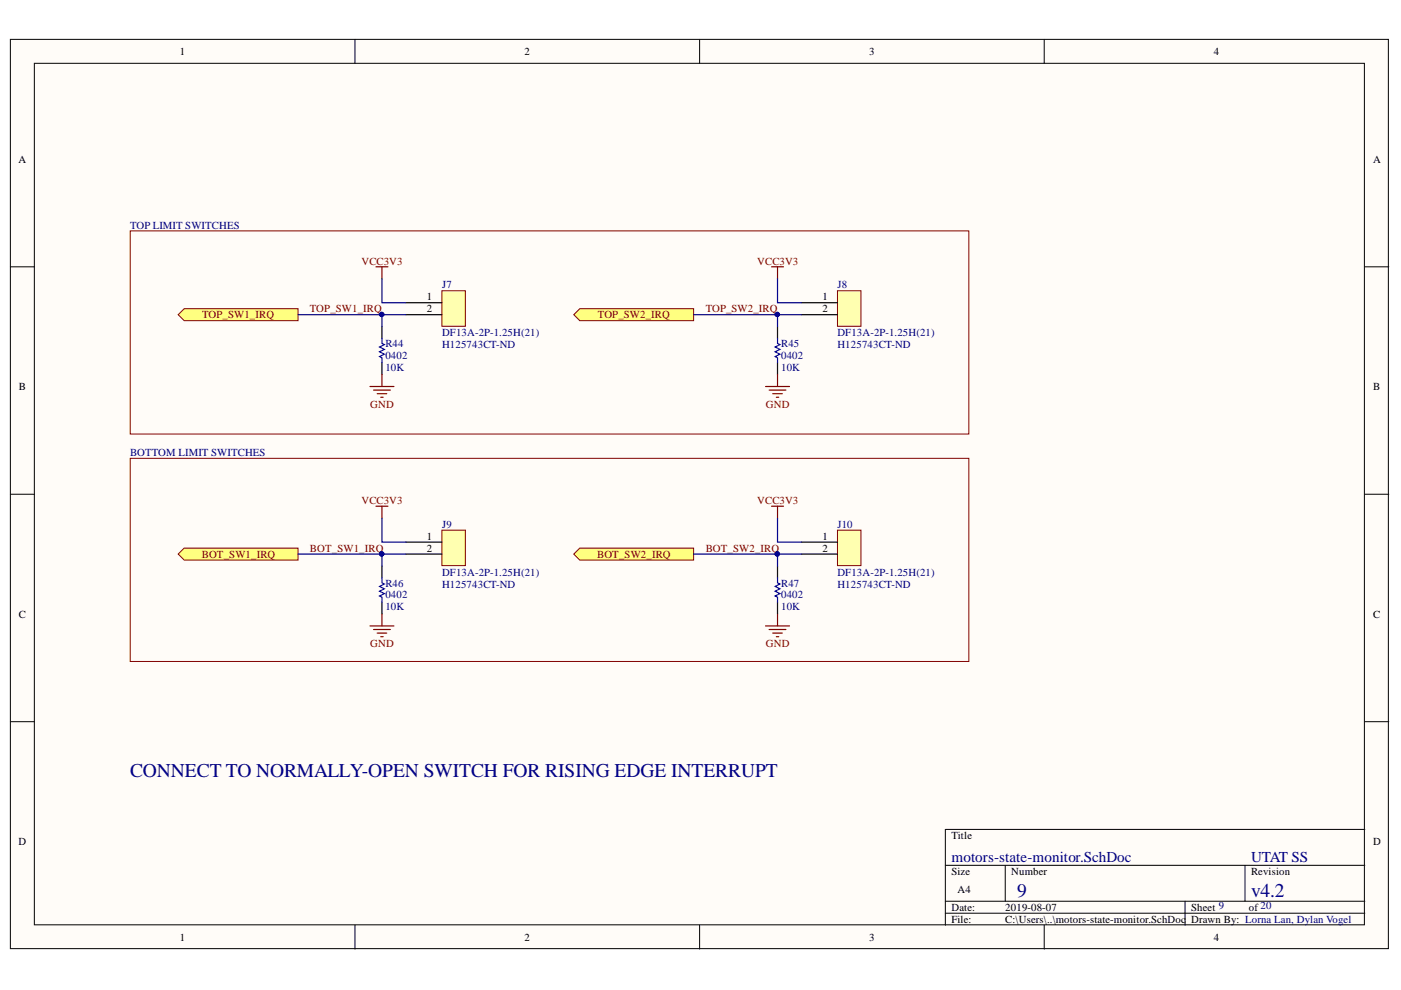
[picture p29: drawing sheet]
<svg xmlns="http://www.w3.org/2000/svg" width="297mm" height="210mm" viewBox="0 0 297 210" stroke-linecap="round" stroke-linejoin="round" font-family="sans-serif">
<defs><g id="words">
<g font-size="4.1" fill="#000080">
<text x="27.6" y="164.8">CONNECT TO NORMALLY-OPEN SWITCH FOR RISING EDGE INTERRUPT</text>
<text x="215.7" y="190.2">9</text>
<text x="265.2" y="190.2">v4.2</text>
</g>
<g font-size="3.2" fill="#000080">
<text x="201.7" y="182.7">motors-state-monitor.SchDoc</text>
<text x="265.2" y="182.7">UTAT SS</text>
</g>
<g font-size="2.3">
<text x="38.1" y="11.7">1</text>
<text x="111.2" y="11.7">2</text>
<text x="184.3" y="11.7">3</text>
<text x="257.4" y="11.7">4</text>
<text x="3.9" y="34.5">A</text>
<text x="291.1" y="34.5">A</text>
<text x="90.5" y="63.7">1</text>
<text x="174.4" y="63.7">1</text>
<text x="90.5" y="66.2">2</text>
<text x="174.4" y="66.2">2</text>
<text x="4" y="82.7">B</text>
<text x="291.1" y="82.7">B</text>
<text x="90.5" y="114.5">1</text>
<text x="90.5" y="117">2</text>
<text x="174.4" y="114.5">1</text>
<text x="174.4" y="117">2</text>
<text x="4" y="130.9">C</text>
<text x="291.1" y="130.9">C</text>
<text x="3.9" y="179.2">D</text>
<text x="201.7" y="177.9">Title</text>
<text x="291.1" y="179.2">D</text>
<text x="201.7" y="185.5">Size</text>
<text x="214.4" y="185.5">Number</text>
<text x="265.2" y="185.5">Revision</text>
<text x="203" y="189.3">A4</text>
<text x="201.7" y="193.1">Date:</text>
<text x="201.7" y="195.7">File:</text>
<text x="213.1" y="193.1">2019-08-07</text>
<text x="213.1" y="195.7">C:\Users\..\motors-state-monitor.SchDoc</text>
<text x="252.6" y="193.1">Sheet 9</text>
<text x="252.6" y="195.7">Drawn By: Lorna Lan, Dylan Vogel</text>
<text x="264.8" y="193.1">of 20</text>
<text x="38.1" y="199.5">1</text>
<text x="111.2" y="199.5">2</text>
<text x="184.3" y="199.5">3</text>
<text x="257.4" y="199.5">4</text>
</g>
<g font-size="2.3" fill="#000080">
<text x="27.6" y="48.5">TOP LIMIT SWITCHES</text>
<text x="93.7" y="61.2">J7</text>
<text x="177.5" y="61.2">J8</text>
<text x="93.7" y="71.3">DF13A-2P-1.25H(21)</text>
<text x="177.5" y="71.3">DF13A-2P-1.25H(21)</text>
<text x="81.7" y="73.6">R44</text>
<text x="81.7" y="76.1">0402</text>
<text x="93.7" y="73.8">H125743CT-ND</text>
<text x="165.6" y="73.6">R45</text>
<text x="165.6" y="76.1">0402</text>
<text x="177.5" y="73.8">H125743CT-ND</text>
<text x="81.7" y="78.7">10K</text>
<text x="165.6" y="78.7">10K</text>
<text x="27.6" y="96.6">BOTTOM LIMIT SWITCHES</text>
<text x="93.7" y="111.9">J9</text>
<text x="177.5" y="111.9">J10</text>
<text x="81.7" y="124.4">R46</text>
<text x="93.7" y="124.6">H125743CT-ND</text>
<text x="93.7" y="122.1">DF13A-2P-1.25H(21)</text>
<text x="165.6" y="124.4">R47</text>
<text x="177.5" y="124.6">H125743CT-ND</text>
<text x="177.5" y="122.1">DF13A-2P-1.25H(21)</text>
<text x="81.7" y="129.4">10K</text>
<text x="81.7" y="126.9">0402</text>
<text x="165.6" y="129.4">10K</text>
<text x="165.6" y="126.9">0402</text>
</g>
<g font-size="2.3" fill="#800000">
<text x="76.6" y="56.1">VCC3V3</text>
<text x="160.5" y="56.1">VCC3V3</text>
<text x="42.9" y="67.5">TOP_SW1_IRQ</text>
<text x="65.7" y="66.2">TOP_SW1_IRQ</text>
<text x="126.8" y="67.5">TOP_SW2_IRQ</text>
<text x="149.6" y="66.2">TOP_SW2_IRQ</text>
<text x="78.5" y="86.5">GND</text>
<text x="162.4" y="86.5">GND</text>
<text x="76.6" y="106.9">VCC3V3</text>
<text x="160.5" y="106.9">VCC3V3</text>
<text x="42.8" y="118.3">BOT_SW1_IRQ</text>
<text x="65.7" y="117">BOT_SW1_IRQ</text>
<text x="126.6" y="118.3">BOT_SW2_IRQ</text>
<text x="149.6" y="117">BOT_SW2_IRQ</text>
<text x="78.5" y="137.3">GND</text>
<text x="162.4" y="137.3">GND</text>
</g>
</g></defs>
<g fill="#fffcf8" stroke="#000" stroke-width=".21">
<path d="M2.2 8.3h292.2v192.8h-292.2z"/>
<path d="M7.3 13.4h282v182.7h-282z"/>
</g>
<g fill="none" stroke="#000" stroke-width=".21">
<path d="M75.3 8.3v5.1M148.3 8.3v5.1M221.4 8.3v5.1M2.2 56.6h5.1M289.4 56.6h5.1M2.2 104.8h5.1M289.4 104.8h5.1M2.2 153h5.1M289.4 153h5.1M289.4 175.9h-89v20.3M75.3 196.2v5M148.3 196.2v5"/>
<path d="M200.4 183.5h89M200.4 191.1h89M200.4 193.6h89M213.1 183.5v7.6M221.4 196.2v5M251.3 191.1v5.1M264 183.5v7.6"/>
</g>
<path d="M93.7 112.4h5v7.5h-5z" fill="#ffffb0" stroke="#800000" stroke-width=".21"/>
<path d="M86.1 114.9h7.6M86.1 117.5h7.6M81 120v2.6M81 127.6v2.6" fill="none" stroke="#000" stroke-width=".25"/>
<path d="M79.7 107.3h2.6M81 107.3v2.6M78.4 132.7h5.1M79.2 133.5h3.6M80 134.2h2M80.7 135h.5M81 130.2v2.5" fill="none" stroke="#800000" stroke-width=".25"/>
<path d="M81 122.6v1l.5 .2-1 .5 1 .5-1 .5 1 .6-1 .5 .5 .2v1" fill="none" stroke="#00f" stroke-width=".25"/>
<path d="M37.8 117.5l1.2-1.3h24.2v2.6h-24.2z" fill-rule="evenodd" fill="#ffff80" stroke="#800000" stroke-width=".21"/>
<path d="M93.7 61.6h5v7.6h-5z" fill="#ffffb0" stroke="#800000" stroke-width=".21"/>
<path d="M81 69.3v2.5M81 76.9v2.5M86.1 64.2h7.6M86.1 66.7h7.6" fill="none" stroke="#000" stroke-width=".25"/>
<path d="M79.7 56.6h2.6M81 56.6v2.5M81 79.4v2.5M78.4 81.9h5.1M79.2 82.7h3.6M80 83.5h2M80.7 84.2h.5" fill="none" stroke="#800000" stroke-width=".25"/>
<path d="M81 71.8v1l.5 .3-1 .5 1 .5-1 .5 1 .5-1 .5 .5 .3v1" fill="none" stroke="#00f" stroke-width=".25"/>
<path d="M37.8 66.7l1.2-1.2h24.2v2.5h-24.2z" fill-rule="evenodd" fill="#ffff80" stroke="#800000" stroke-width=".21"/>
<path d="M177.6 112.4h4.9v7.5h-4.9z" fill="#ffffb0" stroke="#800000" stroke-width=".21"/>
<path d="M169.9 114.9h7.7M169.9 117.5h7.7M164.8 120v2.6M164.8 127.6v2.6" fill="none" stroke="#000" stroke-width=".25"/>
<path d="M163.6 107.3h2.5M164.8 107.3v2.6M162.3 132.7h5.1M163.1 133.5h3.5M163.8 134.2h2.1M164.6 135h.5M164.8 130.2v2.5" fill="none" stroke="#800000" stroke-width=".25"/>
<path d="M164.8 122.6v1l.6 .2-1.1 .5 1.1 .5-1.1 .5 1.1 .6-1.1 .5 .5 .2v1" fill="none" stroke="#00f" stroke-width=".25"/>
<path d="M121.6 117.5l1.3-1.3h24.2v2.6h-24.2z" fill-rule="evenodd" fill="#ffff80" stroke="#800000" stroke-width=".21"/>
<path d="M177.6 61.6h4.9v7.6h-4.9z" fill="#ffffb0" stroke="#800000" stroke-width=".21"/>
<path d="M164.8 69.3v2.5M164.8 76.9v2.5M169.9 64.2h7.7M169.9 66.7h7.7" fill="none" stroke="#000" stroke-width=".25"/>
<path d="M163.6 56.6h2.5M164.8 56.6v2.5M164.8 79.4v2.5M162.3 81.9h5.1M163.1 82.7h3.5M163.8 83.5h2.1M164.6 84.2h.5" fill="none" stroke="#800000" stroke-width=".25"/>
<path d="M164.8 71.8v1l.6 .3-1.1 .5 1.1 .5-1.1 .5 1.1 .5-1.1 .5 .5 .3v1" fill="none" stroke="#00f" stroke-width=".25"/>
<path d="M121.6 66.7l1.3-1.2h24.2v2.5h-24.2z" fill-rule="evenodd" fill="#ffff80" stroke="#800000" stroke-width=".21"/>
<path d="M27.6 49h177.8v43h-177.8zM27.6 97.2h177.8v43h-177.8z" fill="none" stroke="#800000" stroke-width=".21"/>
<path d="M81 59.1v5.1h5.1M164.8 59.1v5.1h5.1M63.2 66.7h17.8M86.1 66.7h-5.1v2.6M147.1 66.7h17.7M169.9 66.7h-5.1v2.6M63.2 117.5h17.8M81 109.9v5h5.1M86.1 117.5h-5.1v2.5M147.1 117.5h17.7M164.8 109.9v5h5.1M169.9 117.5h-5.1v2.5" fill="none" stroke="#000080" stroke-width=".25"/>
<g fill="#000080" stroke="#000080" stroke-width=".21">
<circle cx="80.9" cy="117.4" r=".47"/>
<circle cx="80.9" cy="66.7" r=".46"/>
<circle cx="164.8" cy="117.4" r=".46"/>
<circle cx="164.8" cy="66.7" r=".46"/>
</g>
<use href="#words"/>
</svg>
